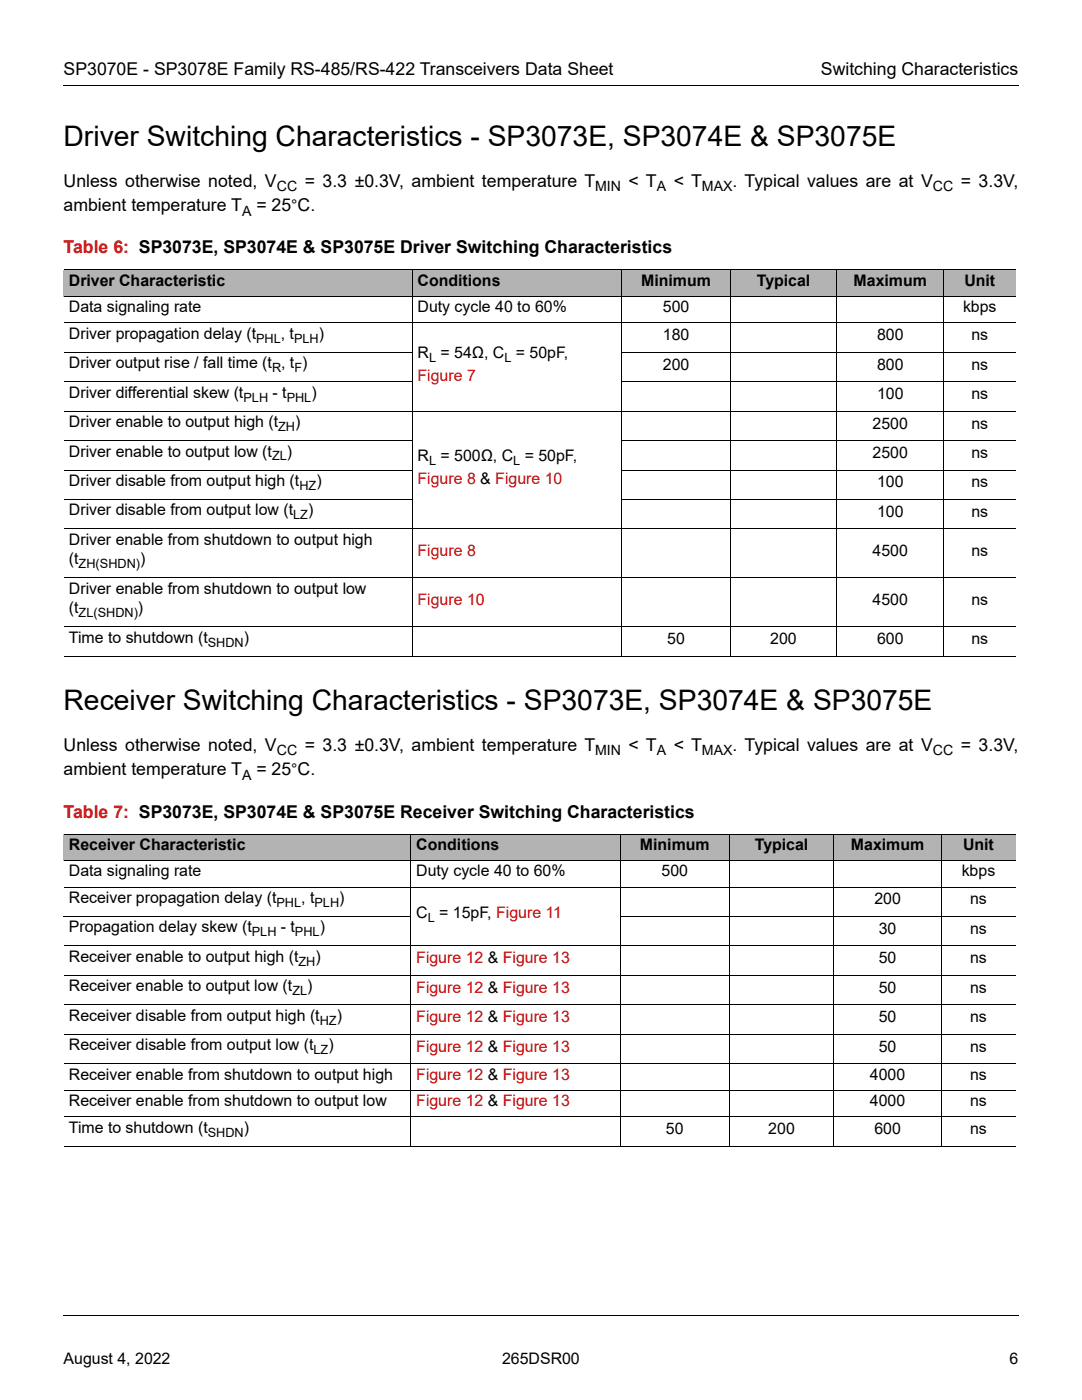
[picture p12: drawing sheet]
<svg xmlns="http://www.w3.org/2000/svg" width="216mm" height="279mm" viewBox="0 0 216 279" stroke-linecap="round" stroke-linejoin="round" font-family="sans-serif">
<defs><g id="words">
<g font-size="5.6">
<text x="12.7" y="29.2">Driver Switching Characteristics - SP3073E, SP3074E &amp; SP3075E</text>
<text x="12.7" y="141.8">Receiver Switching Characteristics - SP3073E, SP3074E &amp; SP3075E</text>
</g>
<g font-size="3.5">
<text x="12.7" y="15">SP3070E - SP3078E Family RS-485/RS-422 Transceivers Data Sheet</text>
<text x="163.8" y="15">Switching Characteristics</text>
<text x="12.7" y="37.3">Unless otherwise noted, V</text>
<text x="60.8" y="37.3">= 3.3 ±0.3V, ambient temperature T</text>
<text x="125.4" y="37.3">&lt; T</text>
<text x="134.4" y="37.3">&lt; T</text>
<text x="146.2" y="37.3">. Typical values are at V</text>
<text x="191.7" y="37.3">= 3.3V,</text>
<text x="12.7" y="42.2">ambient temperature T</text>
<text x="51.2" y="42.2">= 25°C.</text>
<text x="12.7" y="149.9">Unless otherwise noted, V</text>
<text x="60.8" y="149.9">= 3.3 ±0.3V, ambient temperature T</text>
<text x="125.4" y="149.9">&lt; T</text>
<text x="134.4" y="149.9">&lt; T</text>
<text x="146.2" y="149.9">. Typical values are at V</text>
<text x="191.7" y="149.9">= 3.3V,</text>
<text x="12.7" y="154.7">ambient temperature T</text>
<text x="51.2" y="154.7">= 25°C.</text>
</g>
<g font-size="3.5" fill="#c00">
<text x="12.7" y="50.6">Table 6: SP3073E, SP3074E &amp; SP3075E Driver Switching Characteristics</text>
<text x="12.7" y="163.2">Table 7: SP3073E, SP3074E &amp; SP3075E Receiver Switching Characteristics</text>
</g>
<g font-size="3.2">
<text x="13.8" y="57">Driver Characteristic</text>
<text x="83.3" y="57">Conditions</text>
<text x="128" y="57">Minimum</text>
<text x="151" y="57">Typical</text>
<text x="170.3" y="57">Maximum</text>
<text x="192.4" y="57">Unit</text>
<text x="13.8" y="62.3">Data signaling rate</text>
<text x="83.3" y="62.3">Duty cycle 40 to 60%</text>
<text x="132.3" y="62.3">500</text>
<text x="192.2" y="62.3">kbps</text>
<text x="13.8" y="67.6">Driver propagation delay (t</text>
<text x="56" y="67.6">, t</text>
<text x="63.6" y="67.6">)</text>
<text x="83.3" y="71.5">R</text>
<text x="87.9" y="71.5">= 54Ω, C</text>
<text x="102.9" y="71.5">= 50pF,</text>
<text x="132.3" y="67.9">180</text>
<text x="175" y="67.9">800</text>
<text x="193.8" y="67.9">ns</text>
<text x="13.8" y="73.5">Driver output rise / fall time (t , t )</text>
<text x="132.3" y="73.8">200</text>
<text x="175" y="73.8">800</text>
<text x="193.8" y="73.8">ns</text>
<text x="13.8" y="79.4">Driver differential skew (t</text>
<text x="54.4" y="79.4">- t</text>
<text x="62.1" y="79.4">)</text>
<text x="175" y="79.6">100</text>
<text x="193.8" y="79.6">ns</text>
<text x="13.8" y="85.2">Driver enable to output high (t</text>
<text x="58.9" y="85.2">)</text>
<text x="174.1" y="85.5">2500</text>
<text x="193.8" y="85.5">ns</text>
<text x="13.8" y="91.1">Driver enable to output low (t</text>
<text x="57.2" y="91.1">)</text>
<text x="83.3" y="92.1">R</text>
<text x="87.9" y="92.1">= 500Ω, C</text>
<text x="104.7" y="92.1">= 50pF,</text>
<text x="174.1" y="91.4">2500</text>
<text x="193.8" y="91.4">ns</text>
<text x="13.8" y="97">Driver disable from output high (t</text>
<text x="63.1" y="97">)</text>
<text x="175" y="97.3">100</text>
<text x="193.8" y="97.3">ns</text>
<text x="13.8" y="102.9">Driver disable from output low (t</text>
<text x="61.5" y="102.9">)</text>
<text x="175" y="103.1">100</text>
<text x="193.8" y="103.1">ns</text>
<text x="13.8" y="108.7">Driver enable from shutdown to output high</text>
<text x="13.8" y="112.6">(t</text>
<text x="27.9" y="112.6">)</text>
<text x="174.1" y="111">4500</text>
<text x="193.8" y="111">ns</text>
<text x="13.8" y="118.5">Driver enable from shutdown to output low</text>
<text x="13.8" y="122.4">(t</text>
<text x="27.5" y="122.4">)</text>
<text x="174.1" y="120.7">4500</text>
<text x="193.8" y="120.7">ns</text>
<text x="13.8" y="128.2">Time to shutdown (t</text>
<text x="48.7" y="128.2">)</text>
<text x="133.2" y="128.5">50</text>
<text x="153.7" y="128.5">200</text>
<text x="175" y="128.5">600</text>
<text x="193.8" y="128.5">ns</text>
<text x="13.8" y="169.6">Receiver Characteristic</text>
<text x="83.1" y="169.6">Conditions</text>
<text x="127.7" y="169.6">Minimum</text>
<text x="150.6" y="169.6">Typical</text>
<text x="169.8" y="169.6">Maximum</text>
<text x="192.2" y="169.6">Unit</text>
<text x="13.8" y="174.9">Data signaling rate</text>
<text x="83.1" y="174.9">Duty cycle 40 to 60%</text>
<text x="132" y="174.9">500</text>
<text x="191.9" y="174.9">kbps</text>
<text x="13.8" y="180.2">Receiver propagation delay (t</text>
<text x="60.1" y="180.2">, t</text>
<text x="67.7" y="180.2">)</text>
<text x="83.1" y="183.1">C</text>
<text x="87.6" y="183.1">= 15pF, Figure 11</text>
<text x="174.5" y="180.5">200</text>
<text x="193.6" y="180.5">ns</text>
<text x="13.8" y="192">Receiver enable to output high (t</text>
<text x="13.8" y="186.1">Propagation delay skew (t</text>
<text x="56.1" y="186.1">- t</text>
<text x="63" y="192">)</text>
<text x="63.8" y="186.1">)</text>
<text x="175.4" y="186.4">30</text>
<text x="193.6" y="186.4">ns</text>
<text x="13.8" y="197.8">Receiver enable to output low (t</text>
<text x="61.3" y="197.8">)</text>
<text x="175.4" y="192.2">50</text>
<text x="193.6" y="192.2">ns</text>
<text x="13.8" y="203.7">Receiver disable from output high (t</text>
<text x="67.2" y="203.7">)</text>
<text x="175.4" y="198.1">50</text>
<text x="175.4" y="204">50</text>
<text x="193.6" y="198.1">ns</text>
<text x="193.6" y="204">ns</text>
<text x="13.8" y="209.6">Receiver disable from output low (t</text>
<text x="65.5" y="209.6">)</text>
<text x="175.4" y="209.9">50</text>
<text x="193.6" y="209.9">ns</text>
<text x="13.8" y="215.4">Receiver enable from shutdown to output high</text>
<text x="173.6" y="215.4">4000</text>
<text x="193.6" y="215.4">ns</text>
<text x="13.7" y="220.7">Receiver enable from shutdown to output low</text>
<text x="173.6" y="220.7">4000</text>
<text x="193.6" y="220.7">ns</text>
<text x="13.7" y="226">Time to shutdown (t</text>
<text x="48.7" y="226">)</text>
<text x="132.9" y="226.3">50</text>
<text x="153.3" y="226.3">200</text>
<text x="174.5" y="226.3">600</text>
<text x="193.6" y="226.3">ns</text>
<text x="12.7" y="272.2">August 4, 2022</text>
<text x="100.2" y="272.2">265DSR00</text>
<text x="201.4" y="272.2">6</text>
</g>
<g font-size="3.2" fill="#c00">
<text x="83.3" y="76">Figure 7</text>
<text x="83.3" y="96.6">Figure 8 &amp; Figure 10</text>
<text x="83.3" y="111">Figure 8</text>
<text x="83.3" y="120.7">Figure 10</text>
<text x="83.1" y="192.2">Figure 12 &amp; Figure 13</text>
<text x="83.1" y="198.1">Figure 12 &amp; Figure 13</text>
<text x="83.1" y="204">Figure 12 &amp; Figure 13</text>
<text x="83.1" y="209.9">Figure 12 &amp; Figure 13</text>
<text x="83.1" y="215.4">Figure 12 &amp; Figure 13</text>
<text x="83.1" y="220.7">Figure 12 &amp; Figure 13</text>
</g>
<g font-size="2.8">
<text x="55.2" y="38.2">CC</text>
<text x="118.8" y="38.2">MIN</text>
<text x="131.1" y="38.2">A</text>
<text x="140.1" y="38.2">MAX</text>
<text x="186.1" y="38.2">CC</text>
<text x="48.3" y="43">A</text>
<text x="48.3" y="155.6">A</text>
<text x="55.2" y="150.7">CC</text>
<text x="118.8" y="150.7">MIN</text>
<text x="131.1" y="150.7">A</text>
<text x="140.1" y="150.7">MAX</text>
<text x="186.1" y="150.7">CC</text>
</g>
<g font-size="2.5">
<text x="51.1" y="68.4">PHL</text>
<text x="58.7" y="68.4">PLH</text>
<text x="54.3" y="74.3">R</text>
<text x="58.8" y="74.3">F</text>
<text x="85.6" y="72.3">L</text>
<text x="100.7" y="72.3">L</text>
<text x="48.6" y="80.2">PLH</text>
<text x="57.2" y="80.2">PHL</text>
<text x="55.5" y="86">ZH</text>
<text x="54.3" y="91.9">ZL</text>
<text x="85.6" y="92.9">L</text>
<text x="102.4" y="92.9">L</text>
<text x="59.7" y="97.8">HZ</text>
<text x="58.5" y="103.6">LZ</text>
<text x="15.7" y="113.4">ZH(SHDN)</text>
<text x="15.7" y="123.2">ZL(SHDN)</text>
<text x="41.5" y="129">SHDN</text>
<text x="55.2" y="181">PHL</text>
<text x="62.7" y="181">PLH</text>
<text x="85.3" y="183.9">L</text>
<text x="50.2" y="186.9">PLH</text>
<text x="58.9" y="186.9">PHL</text>
<text x="59.6" y="192.7">ZH</text>
<text x="58.3" y="198.6">ZL</text>
<text x="63.8" y="204.5">HZ</text>
<text x="62.6" y="210.4">LZ</text>
<text x="41.5" y="226.8">SHDN</text>
</g>
</g></defs>
<path d="M12.7 17h190.5M12.7 262.5h190.5" fill="none" stroke="#000" stroke-width=".2"/>
<g fill="#b3b3b3">
<path d="M12.7 53.8h69.6v5.3h-69.6z"/>
<path d="M82.3 53.8h41.8v5.3h-41.8z"/>
<path d="M124.1 53.8h21.7v5.3h-21.7z"/>
<path d="M145.8 53.8h21.1v5.3h-21.1z"/>
<path d="M166.9 53.8h21.5v5.3h-21.5z"/>
<path d="M188.4 53.8h14.2v5.3h-14.2z"/>
<path d="M12.7 166.4h69.3v5.3h-69.3z"/>
<path d="M82 166.4h41.8v5.3h-41.8z"/>
<path d="M123.8 166.4h21.7v5.3h-21.7z"/>
<path d="M145.5 166.4h20.9v5.3h-20.9z"/>
<path d="M166.4 166.4h21.4v5.3h-21.4z"/>
<path d="M187.8 166.4h14.8v5.3h-14.8z"/>
</g>
<g fill="none" stroke="#000" stroke-width=".2">
<path d="M12.7 53.8h189.9M12.7 59.1h189.9M82.3 53.8v77.2M124.1 53.8v77.2M145.8 53.8v77.2M166.9 53.8v77.2M188.4 53.8v77.2M12.7 64.4h189.9M12.7 70.3h69.6M12.7 76.2h69.6M124 70.3h78.6M124 76.2h78.6"/>
<path d="M12.7 82.1h189.9M12.7 87.9h69.6M12.7 93.8h69.6M12.7 99.7h69.6M124 87.9h78.6M124 93.8h78.6M124 99.7h78.6M12.7 105.6h189.9M12.7 115.3h189.9M12.7 125.1h189.9M12.7 130.9h189.9M12.7 166.4h189.9"/>
<path d="M12.7 171.7h189.9M12.7 177h189.9M82 166.4v62.4M123.8 166.4v62.4M145.5 166.4v62.4M166.4 166.4v62.4M187.8 166.4v62.4M12.7 182.9h69.3M12.7 188.8h189.9M12.7 194.6h189.9M123.8 182.9h78.8M12.7 200.5h189.9"/>
<path d="M12.7 206.4h189.9M12.7 212.3h189.9M12.7 217.6h189.9M12.7 222.9h189.9M12.7 228.7h189.9"/>
</g>
<use href="#words"/>
</svg>
